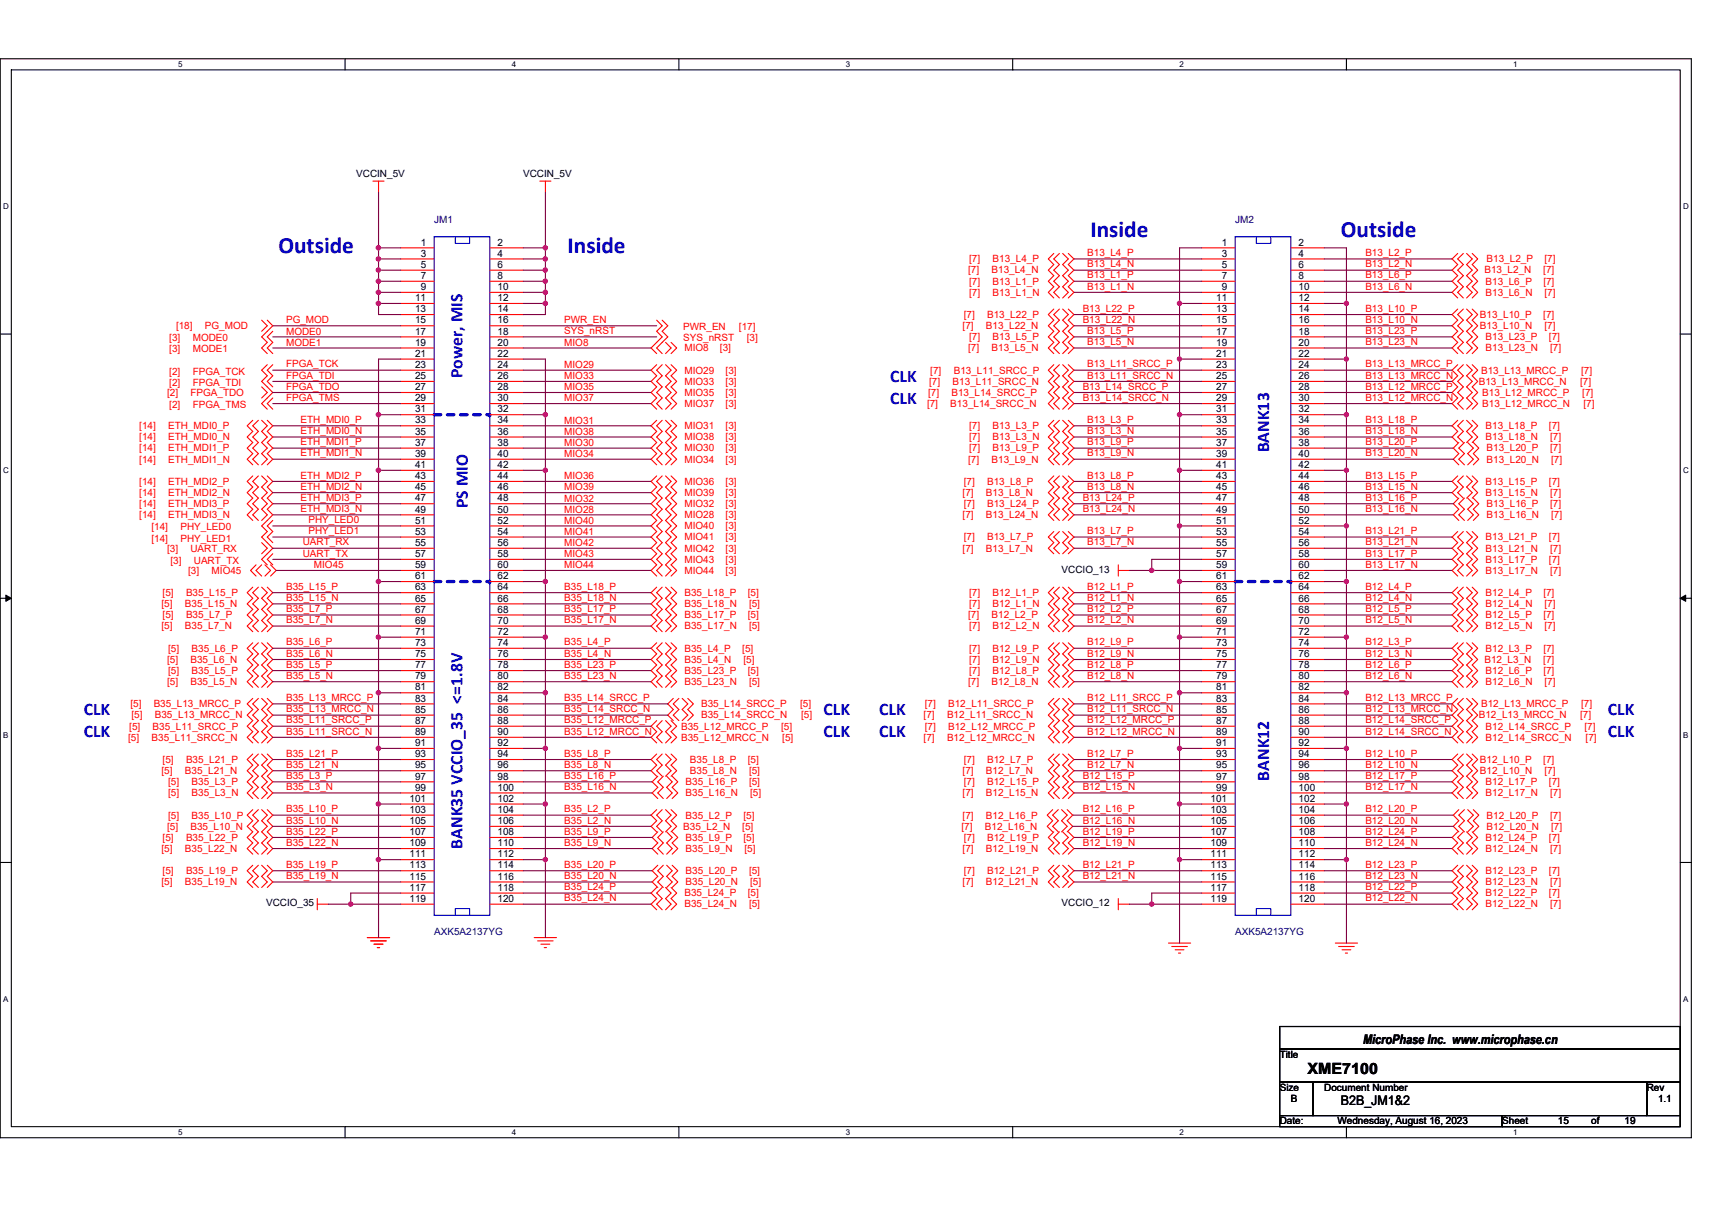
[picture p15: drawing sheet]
<svg xmlns="http://www.w3.org/2000/svg" width="297mm" height="210mm" viewBox="0 0 297 210" stroke-linecap="round" stroke-linejoin="round" font-family="sans-serif">
<defs><g id="words">
<g font-size="4" fill="#00f">
<text x="189.2" y="41.1">Inside</text>
<text x="232.6" y="41.1">Outside</text>
<text x="48.3" y="44">Outside</text>
<text x="98.5" y="44">Inside</text>
</g>
<g font-size="3.1" fill="#00f">
<text x="80.2" y="65.6" transform="rotate(-90 80.2 65.6)">Power, MIS</text>
<text x="154.5" y="66.2">CLK</text>
<text x="154.5" y="70.1">CLK</text>
<text x="220.2" y="78.5" transform="rotate(-90 220.2 78.5)">BANK13</text>
<text x="81.2" y="88.2" transform="rotate(-90 81.2 88.2)">PS MIO</text>
<text x="14.5" y="124.1">CLK</text>
<text x="142.9" y="124.1">CLK</text>
<text x="152.5" y="124.1">CLK</text>
<text x="279" y="124.1">CLK</text>
<text x="14.5" y="128">CLK</text>
<text x="142.9" y="128">CLK</text>
<text x="152.5" y="128">CLK</text>
<text x="279" y="128">CLK</text>
<text x="220.2" y="135.5" transform="rotate(-90 220.2 135.5)">BANK12</text>
<text x="80.2" y="147.3" transform="rotate(-90 80.2 147.3)">BANK35 VCCIO_35 &lt;=1.8V</text>
</g>
<text font-size="2.7" x="226.9" y="186.4">XME7100</text>
<g font-size="2.3">
<text x="236.5" y="181.1">MicroPhase Inc. www.microphase.cn</text>
<text x="232.6" y="191.8">B2B_JM1&amp;2</text>
</g>
<g font-size="1.7">
<text x="61.8" y="30.7">VCCIN_5V</text>
<text x="90.8" y="30.7">VCCIN_5V</text>
<text x="73" y="42.6">1</text>
<text x="73" y="44.5">3</text>
<text x="73" y="46.5">5</text>
<text x="86.3" y="42.6">2</text>
<text x="86.3" y="44.5">4</text>
<text x="86.3" y="46.5">6</text>
<text x="212" y="42.6">1</text>
<text x="212" y="44.5">3</text>
<text x="212" y="46.5">5</text>
<text x="225.3" y="42.6">2</text>
<text x="225.3" y="44.5">4</text>
<text x="225.3" y="46.5">6</text>
<text x="72" y="52.3">11</text>
<text x="73" y="48.4">7</text>
<text x="73" y="50.3">9</text>
<text x="86.3" y="48.4">8</text>
<text x="86.3" y="50.3">10</text>
<text x="86.3" y="52.3">12</text>
<text x="211" y="52.3">11</text>
<text x="212" y="48.4">7</text>
<text x="212" y="50.3">9</text>
<text x="225.3" y="48.4">8</text>
<text x="225.3" y="50.3">10</text>
<text x="225.3" y="52.3">12</text>
<text x="72" y="54.2">13</text>
<text x="72" y="56.1">15</text>
<text x="72" y="58.1">17</text>
<text x="72" y="60">19</text>
<text x="86.3" y="54.2">14</text>
<text x="86.3" y="56.1">16</text>
<text x="86.3" y="58.1">18</text>
<text x="86.3" y="60">20</text>
<text x="211" y="54.2">13</text>
<text x="211" y="56.1">15</text>
<text x="211" y="58.1">17</text>
<text x="211" y="60">19</text>
<text x="225.3" y="54.2">14</text>
<text x="225.3" y="56.1">16</text>
<text x="225.3" y="58.1">18</text>
<text x="225.3" y="60">20</text>
<text x="72" y="61.9">21</text>
<text x="72" y="63.8">23</text>
<text x="72" y="65.8">25</text>
<text x="86.3" y="61.9">22</text>
<text x="86.3" y="63.8">24</text>
<text x="86.3" y="65.8">26</text>
<text x="211" y="61.9">21</text>
<text x="211" y="63.8">23</text>
<text x="211" y="65.8">25</text>
<text x="225.3" y="61.9">22</text>
<text x="225.3" y="63.8">24</text>
<text x="225.3" y="65.8">26</text>
<text x="72" y="67.7">27</text>
<text x="72" y="69.6">29</text>
<text x="72" y="71.6">31</text>
<text x="86.3" y="67.7">28</text>
<text x="86.3" y="69.6">30</text>
<text x="86.3" y="71.6">32</text>
<text x="211" y="67.7">27</text>
<text x="211" y="69.6">29</text>
<text x="211" y="71.6">31</text>
<text x="225.3" y="67.7">28</text>
<text x="225.3" y="69.6">30</text>
<text x="225.3" y="71.6">32</text>
<text x="72" y="73.5">33</text>
<text x="72" y="75.4">35</text>
<text x="72" y="77.4">37</text>
<text x="86.3" y="73.5">34</text>
<text x="86.3" y="75.4">36</text>
<text x="86.3" y="77.4">38</text>
<text x="211" y="73.5">33</text>
<text x="211" y="75.4">35</text>
<text x="211" y="77.4">37</text>
<text x="225.3" y="73.5">34</text>
<text x="225.3" y="75.4">36</text>
<text x="225.3" y="77.4">38</text>
<text x="72" y="79.3">39</text>
<text x="72" y="81.2">41</text>
<text x="72" y="83.1">43</text>
<text x="86.3" y="79.3">40</text>
<text x="86.3" y="81.2">42</text>
<text x="86.3" y="83.1">44</text>
<text x="211" y="79.3">39</text>
<text x="211" y="81.2">41</text>
<text x="211" y="83.1">43</text>
<text x="225.3" y="79.3">40</text>
<text x="225.3" y="81.2">42</text>
<text x="225.3" y="83.1">44</text>
<text x="72" y="85.1">45</text>
<text x="72" y="87">47</text>
<text x="72" y="88.9">49</text>
<text x="86.3" y="85.1">46</text>
<text x="86.3" y="87">48</text>
<text x="86.3" y="88.9">50</text>
<text x="211" y="85.1">45</text>
<text x="211" y="87">47</text>
<text x="211" y="88.9">49</text>
<text x="225.3" y="85.1">46</text>
<text x="225.3" y="87">48</text>
<text x="225.3" y="88.9">50</text>
<text x="72" y="90.9">51</text>
<text x="72" y="92.8">53</text>
<text x="72" y="94.7">55</text>
<text x="86.3" y="90.9">52</text>
<text x="86.3" y="92.8">54</text>
<text x="86.3" y="94.7">56</text>
<text x="211" y="90.9">51</text>
<text x="211" y="92.8">53</text>
<text x="211" y="94.7">55</text>
<text x="225.3" y="90.9">52</text>
<text x="225.3" y="92.8">54</text>
<text x="225.3" y="94.7">56</text>
<text x="72" y="96.7">57</text>
<text x="72" y="98.6">59</text>
<text x="72" y="100.5">61</text>
<text x="86.3" y="96.7">58</text>
<text x="86.3" y="98.6">60</text>
<text x="86.3" y="100.5">62</text>
<text x="184.2" y="99.4">VCCIO_13</text>
<text x="211" y="96.7">57</text>
<text x="211" y="98.6">59</text>
<text x="211" y="100.5">61</text>
<text x="225.3" y="96.7">58</text>
<text x="225.3" y="98.6">60</text>
<text x="225.3" y="100.5">62</text>
<text x="72" y="102.4">63</text>
<text x="72" y="104.4">65</text>
<text x="72" y="106.3">67</text>
<text x="86.3" y="102.4">64</text>
<text x="86.3" y="104.4">66</text>
<text x="86.3" y="106.3">68</text>
<text x="211" y="102.4">63</text>
<text x="211" y="104.4">65</text>
<text x="211" y="106.3">67</text>
<text x="225.3" y="102.4">64</text>
<text x="225.3" y="104.4">66</text>
<text x="225.3" y="106.3">68</text>
<text x="72" y="108.2">69</text>
<text x="72" y="110.2">71</text>
<text x="72" y="112.1">73</text>
<text x="86.3" y="108.2">70</text>
<text x="86.3" y="110.2">72</text>
<text x="86.3" y="112.1">74</text>
<text x="211" y="108.2">69</text>
<text x="211" y="110.2">71</text>
<text x="211" y="112.1">73</text>
<text x="225.3" y="108.2">70</text>
<text x="225.3" y="110.2">72</text>
<text x="225.3" y="112.1">74</text>
<text x="72" y="114">75</text>
<text x="72" y="116">77</text>
<text x="72" y="117.9">79</text>
<text x="72" y="119.8">81</text>
<text x="86.3" y="114">76</text>
<text x="86.3" y="116">78</text>
<text x="86.3" y="117.9">80</text>
<text x="86.3" y="119.8">82</text>
<text x="211" y="114">75</text>
<text x="211" y="116">77</text>
<text x="211" y="117.9">79</text>
<text x="211" y="119.8">81</text>
<text x="225.3" y="114">76</text>
<text x="225.3" y="116">78</text>
<text x="225.3" y="117.9">80</text>
<text x="225.3" y="119.8">82</text>
<text x="72" y="121.8">83</text>
<text x="72" y="123.7">85</text>
<text x="72" y="125.6">87</text>
<text x="86.3" y="121.8">84</text>
<text x="86.3" y="123.7">86</text>
<text x="86.3" y="125.6">88</text>
<text x="211" y="121.8">83</text>
<text x="211" y="123.7">85</text>
<text x="211" y="125.6">87</text>
<text x="225.3" y="121.8">84</text>
<text x="225.3" y="123.7">86</text>
<text x="225.3" y="125.6">88</text>
<text x="72" y="127.6">89</text>
<text x="72" y="129.5">91</text>
<text x="72" y="131.4">93</text>
<text x="86.3" y="127.6">90</text>
<text x="86.3" y="129.5">92</text>
<text x="86.3" y="131.4">94</text>
<text x="211" y="127.6">89</text>
<text x="211" y="129.5">91</text>
<text x="211" y="131.4">93</text>
<text x="225.3" y="127.6">90</text>
<text x="225.3" y="129.5">92</text>
<text x="225.3" y="131.4">94</text>
<text x="72" y="133.3">95</text>
<text x="72" y="135.3">97</text>
<text x="72" y="137.2">99</text>
<text x="86.3" y="133.3">96</text>
<text x="86.3" y="135.3">98</text>
<text x="86.3" y="137.2">100</text>
<text x="211" y="133.3">95</text>
<text x="211" y="135.3">97</text>
<text x="211" y="137.2">99</text>
<text x="225.3" y="133.3">96</text>
<text x="225.3" y="135.3">98</text>
<text x="225.3" y="137.2">100</text>
<text x="71.1" y="139.1">101</text>
<text x="71.1" y="141.1">103</text>
<text x="71.1" y="143">105</text>
<text x="86.3" y="139.1">102</text>
<text x="86.3" y="141.1">104</text>
<text x="86.3" y="143">106</text>
<text x="210" y="139.1">101</text>
<text x="210" y="141.1">103</text>
<text x="210" y="143">105</text>
<text x="225.3" y="139.1">102</text>
<text x="225.3" y="141.1">104</text>
<text x="225.3" y="143">106</text>
<text x="71.1" y="144.9">107</text>
<text x="71.1" y="146.9">109</text>
<text x="71.1" y="148.8">111</text>
<text x="86.3" y="144.9">108</text>
<text x="86.3" y="146.9">110</text>
<text x="86.3" y="148.8">112</text>
<text x="210" y="144.9">107</text>
<text x="210" y="146.9">109</text>
<text x="210" y="148.8">111</text>
<text x="225.3" y="144.9">108</text>
<text x="225.3" y="146.9">110</text>
<text x="225.3" y="148.8">112</text>
<text x="71.1" y="150.7">113</text>
<text x="71.1" y="152.7">115</text>
<text x="71.1" y="154.6">117</text>
<text x="86.3" y="150.7">114</text>
<text x="86.3" y="152.7">116</text>
<text x="86.3" y="154.6">118</text>
<text x="210" y="150.7">113</text>
<text x="210" y="152.7">115</text>
<text x="210" y="154.6">117</text>
<text x="225.3" y="150.7">114</text>
<text x="225.3" y="152.7">116</text>
<text x="225.3" y="154.6">118</text>
<text x="46.2" y="157.3">VCCIO_35</text>
<text x="71.1" y="156.5">119</text>
<text x="86.3" y="156.5">120</text>
<text x="184.2" y="157.3">VCCIO_12</text>
<text x="210" y="156.5">119</text>
<text x="225.3" y="156.5">120</text>
<text x="222" y="183.6">Title</text>
<text x="222" y="189.3">Size</text>
<text x="224" y="191.3">B</text>
<text x="229.8" y="189.3">Document Number</text>
<text x="285.7" y="189.3">Rev</text>
<text x="287.7" y="191.3">1.1</text>
<text x="222" y="195.1">Date:</text>
<text x="232.1" y="195.1">Wednesday, August 16, 2023</text>
<text x="260.6" y="195.1">Sheet</text>
<text x="270.3" y="195.1">15</text>
<text x="276.1" y="195.1">of</text>
<text x="281.9" y="195.1">19</text>
</g>
<g font-size="1.7" fill="#000080">
<text x="75.3" y="38.8">JM1</text>
<text x="214.3" y="38.8">JM2</text>
<text x="75.3" y="162.3">AXK5A2137YG</text>
<text x="214.3" y="162.3">AXK5A2137YG</text>
</g>
<g font-size="1.7" fill="#f00">
<text x="168" y="47.5">[7]</text>
<text x="168.2" y="45.5">[7]</text>
<text x="172" y="47.5">B13_L4_N</text>
<text x="172.2" y="45.5">B13_L4_P</text>
<text x="188.6" y="44.4">B13_L4_P</text>
<text x="188.6" y="46.4">B13_L4_N</text>
<text x="236.9" y="44.4">B13_L2_P</text>
<text x="236.9" y="46.4">B13_L2_N</text>
<text x="257.6" y="47.5">B13_L2_N</text>
<text x="257.9" y="45.5">B13_L2_P</text>
<text x="267.8" y="47.5">[7]</text>
<text x="268" y="45.5">[7]</text>
<text x="168.2" y="49.4">[7]</text>
<text x="168.2" y="51.3">[7]</text>
<text x="172.2" y="49.4">B13_L1_P</text>
<text x="172.2" y="51.3">B13_L1_N</text>
<text x="188.6" y="48.3">B13_L1_P</text>
<text x="188.6" y="50.2">B13_L1_N</text>
<text x="236.9" y="50.2">B13_L6_N</text>
<text x="236.9" y="48.3">B13_L6_P</text>
<text x="257.7" y="49.4">B13_L6_P</text>
<text x="257.7" y="51.3">B13_L6_N</text>
<text x="267.8" y="49.4">[7]</text>
<text x="268" y="51.3">[7]</text>
<text x="29.4" y="59.2">[3]</text>
<text x="30.5" y="57.1">[18]</text>
<text x="33.4" y="59.2">MODE0</text>
<text x="35.6" y="57.1">PG_MOD</text>
<text x="49.6" y="58.1">MODE0</text>
<text x="49.6" y="56">PG_MOD</text>
<text x="97.9" y="58">SYS_nRST</text>
<text x="97.9" y="56">PWR_EN</text>
<text x="118.6" y="59.2">SYS_nRST</text>
<text x="118.6" y="57.3">PWR_EN</text>
<text x="128.2" y="57.3">[17]</text>
<text x="129.6" y="59.2">[3]</text>
<text x="167" y="57.1">[7]</text>
<text x="167.2" y="55.2">[7]</text>
<text x="168.2" y="59">[7]</text>
<text x="171.1" y="57.1">B13_L22_N</text>
<text x="171.3" y="55.2">B13_L22_P</text>
<text x="172.2" y="59">B13_L5_P</text>
<text x="187.9" y="54.1">B13_L22_P</text>
<text x="187.9" y="56">B13_L22_N</text>
<text x="188.6" y="59.9">B13_L5_N</text>
<text x="188.6" y="58">B13_L5_P</text>
<text x="236.9" y="54.1">B13_L10_P</text>
<text x="236.9" y="56">B13_L10_N</text>
<text x="236.9" y="58">B13_L23_P</text>
<text x="236.9" y="59.9">B13_L23_N</text>
<text x="256.8" y="57.1">B13_L10_N</text>
<text x="256.8" y="55.2">B13_L10_P</text>
<text x="257.7" y="59">B13_L23_P</text>
<text x="267.8" y="55.2">[7]</text>
<text x="268" y="57.1">[7]</text>
<text x="268.7" y="59">[7]</text>
<text x="29.4" y="65">[2]</text>
<text x="29.4" y="61.2">[3]</text>
<text x="33.4" y="65">FPGA_TCK</text>
<text x="33.4" y="61.2">MODE1</text>
<text x="49.6" y="63.8">FPGA_TCK</text>
<text x="49.6" y="65.7">FPGA_TDI</text>
<text x="49.6" y="60">MODE1</text>
<text x="97.9" y="60">MIO8</text>
<text x="97.9" y="63.9">MIO29</text>
<text x="97.9" y="65.8">MIO33</text>
<text x="118.8" y="61">MIO8</text>
<text x="118.8" y="64.8">MIO29</text>
<text x="124.9" y="61">[3]</text>
<text x="125.9" y="64.8">[3]</text>
<text x="161.4" y="64.8">[7]</text>
<text x="165.5" y="64.8">B13_L11_SRCC_P</text>
<text x="168" y="61">[7]</text>
<text x="172" y="61">B13_L5_N</text>
<text x="188.6" y="63.8">B13_L11_SRCC_P</text>
<text x="188.6" y="65.7">B13_L11_SRCC_N</text>
<text x="236.9" y="65.7">B13_L13_MRCC_N</text>
<text x="236.9" y="63.8">B13_L13_MRCC_P</text>
<text x="257" y="64.8">B13_L13_MRCC_P</text>
<text x="257.7" y="61">B13_L23_N</text>
<text x="268.9" y="61">[7]</text>
<text x="274.3" y="64.8">[7]</text>
<text x="29" y="68.7">[2]</text>
<text x="29.4" y="67">[2]</text>
<text x="29.4" y="70.8">[2]</text>
<text x="33" y="68.7">FPGA_TDO</text>
<text x="33.4" y="67">FPGA_TDI</text>
<text x="33.4" y="70.8">FPGA_TMS</text>
<text x="49.6" y="67.6">FPGA_TDO</text>
<text x="49.6" y="69.6">FPGA_TMS</text>
<text x="97.9" y="69.7">MIO37</text>
<text x="97.9" y="67.7">MIO35</text>
<text x="118.8" y="70.6">MIO37</text>
<text x="118.8" y="68.7">MIO35</text>
<text x="118.8" y="66.8">MIO33</text>
<text x="125.9" y="70.6">[3]</text>
<text x="125.9" y="68.7">[3]</text>
<text x="125.9" y="66.8">[3]</text>
<text x="160.8" y="70.6">[7]</text>
<text x="161" y="68.7">[7]</text>
<text x="161.2" y="66.8">[7]</text>
<text x="164.9" y="70.6">B13_L14_SRCC_N</text>
<text x="165.1" y="68.7">B13_L14_SRCC_P</text>
<text x="165.3" y="66.8">B13_L11_SRCC_N</text>
<text x="187.9" y="69.6">B13_L14_SRCC_N</text>
<text x="187.9" y="67.6">B13_L14_SRCC_P</text>
<text x="236.9" y="69.6">B13_L12_MRCC_N</text>
<text x="236.9" y="67.6">B13_L12_MRCC_P</text>
<text x="256.6" y="66.8">B13_L13_MRCC_N</text>
<text x="257.2" y="70.6">B13_L12_MRCC_N</text>
<text x="257.2" y="68.7">B13_L12_MRCC_P</text>
<text x="274.1" y="66.8">[7]</text>
<text x="274.5" y="68.7">[7]</text>
<text x="274.7" y="70.6">[7]</text>
<text x="24.2" y="76.4">[14]</text>
<text x="24.2" y="74.5">[14]</text>
<text x="29.2" y="76.4">ETH_MDI0_N</text>
<text x="29.2" y="74.5">ETH_MDI0_P</text>
<text x="52.2" y="75.4">ETH_MDI0_N</text>
<text x="52.2" y="73.4">ETH_MDI0_P</text>
<text x="52.2" y="77.3">ETH_MDI1_P</text>
<text x="97.9" y="77.4">MIO30</text>
<text x="97.9" y="75.5">MIO38</text>
<text x="97.9" y="73.5">MIO31</text>
<text x="118.8" y="76.4">MIO38</text>
<text x="118.8" y="74.5">MIO31</text>
<text x="125.9" y="76.4">[3]</text>
<text x="125.9" y="74.5">[3]</text>
<text x="168.2" y="76.4">[7]</text>
<text x="168.2" y="74.5">[7]</text>
<text x="172.2" y="76.4">B13_L3_N</text>
<text x="172.2" y="74.5">B13_L3_P</text>
<text x="188.6" y="75.4">B13_L3_N</text>
<text x="188.6" y="73.4">B13_L3_P</text>
<text x="188.6" y="77.3">B13_L9_P</text>
<text x="236.9" y="75.4">B13_L18_N</text>
<text x="236.9" y="73.4">B13_L18_P</text>
<text x="236.9" y="77.3">B13_L20_P</text>
<text x="257.7" y="76.4">B13_L18_N</text>
<text x="257.7" y="74.5">B13_L18_P</text>
<text x="268.7" y="74.5">[7]</text>
<text x="268.9" y="76.4">[7]</text>
<text x="24.2" y="78.3">[14]</text>
<text x="24.2" y="80.3">[14]</text>
<text x="29.2" y="78.3">ETH_MDI1_P</text>
<text x="29.2" y="80.3">ETH_MDI1_N</text>
<text x="52.2" y="79.2">ETH_MDI1_N</text>
<text x="52.2" y="83.1">ETH_MDI2_P</text>
<text x="97.9" y="83.2">MIO36</text>
<text x="97.9" y="79.3">MIO34</text>
<text x="118.8" y="80.3">MIO34</text>
<text x="118.8" y="78.3">MIO30</text>
<text x="125.9" y="80.3">[3]</text>
<text x="125.9" y="78.3">[3]</text>
<text x="168" y="80.3">[7]</text>
<text x="168.2" y="78.3">[7]</text>
<text x="172" y="80.3">B13_L9_N</text>
<text x="172.2" y="78.3">B13_L9_P</text>
<text x="188.6" y="83.1">B13_L8_P</text>
<text x="188.6" y="79.2">B13_L9_N</text>
<text x="236.9" y="79.2">B13_L20_N</text>
<text x="236.9" y="83.1">B13_L15_P</text>
<text x="257.9" y="78.3">B13_L20_P</text>
<text x="257.9" y="80.3">B13_L20_N</text>
<text x="268.9" y="78.3">[7]</text>
<text x="269.1" y="80.3">[7]</text>
<text x="24.2" y="86.1">[14]</text>
<text x="24.2" y="84.1">[14]</text>
<text x="24.2" y="88">[14]</text>
<text x="24.2" y="89.9">[14]</text>
<text x="29.2" y="86.1">ETH_MDI2_N</text>
<text x="29.2" y="84.1">ETH_MDI2_P</text>
<text x="29.2" y="88">ETH_MDI3_P</text>
<text x="29.2" y="89.9">ETH_MDI3_N</text>
<text x="52.2" y="86.9">ETH_MDI3_P</text>
<text x="52.2" y="85">ETH_MDI2_N</text>
<text x="52.2" y="88.9">ETH_MDI3_N</text>
<text x="97.9" y="89">MIO28</text>
<text x="97.9" y="87">MIO32</text>
<text x="97.9" y="85.1">MIO39</text>
<text x="118.8" y="84.1">MIO36</text>
<text x="118.8" y="89.9">MIO28</text>
<text x="118.8" y="88">MIO32</text>
<text x="118.8" y="86.1">MIO39</text>
<text x="125.9" y="84.1">[3]</text>
<text x="125.9" y="89.9">[3]</text>
<text x="125.9" y="88">[3]</text>
<text x="125.9" y="86.1">[3]</text>
<text x="167" y="86.1">[7]</text>
<text x="167" y="89.9">[7]</text>
<text x="167.2" y="84.1">[7]</text>
<text x="167.2" y="88">[7]</text>
<text x="171.1" y="86.1">B13_L8_N</text>
<text x="171.1" y="89.9">B13_L24_N</text>
<text x="171.3" y="84.1">B13_L8_P</text>
<text x="171.3" y="88">B13_L24_P</text>
<text x="187.9" y="88.9">B13_L24_N</text>
<text x="187.9" y="86.9">B13_L24_P</text>
<text x="188.6" y="85">B13_L8_N</text>
<text x="236.9" y="85">B13_L15_N</text>
<text x="236.9" y="86.9">B13_L16_P</text>
<text x="236.9" y="88.9">B13_L16_N</text>
<text x="257.7" y="86.1">B13_L15_N</text>
<text x="257.7" y="84.1">B13_L15_P</text>
<text x="257.9" y="88">B13_L16_P</text>
<text x="257.9" y="89.9">B13_L16_N</text>
<text x="268.7" y="84.1">[7]</text>
<text x="268.9" y="86.1">[7]</text>
<text x="268.9" y="88">[7]</text>
<text x="269.1" y="89.9">[7]</text>
<text x="26.3" y="94">[14]</text>
<text x="26.3" y="92.1">[14]</text>
<text x="29" y="95.7">[3]</text>
<text x="31.3" y="94">PHY_LED1</text>
<text x="31.3" y="92.1">PHY_LED0</text>
<text x="33" y="95.7">UART_RX</text>
<text x="52.5" y="94.7">UART_RX</text>
<text x="53.5" y="92.7">PHY_LED1</text>
<text x="53.5" y="90.8">PHY_LED0</text>
<text x="97.9" y="94.8">MIO42</text>
<text x="97.9" y="90.9">MIO40</text>
<text x="97.9" y="92.8">MIO41</text>
<text x="118.8" y="95.7">MIO42</text>
<text x="118.8" y="93.8">MIO41</text>
<text x="118.8" y="91.9">MIO40</text>
<text x="125.9" y="95.7">[3]</text>
<text x="125.9" y="93.8">[3]</text>
<text x="125.9" y="91.9">[3]</text>
<text x="167" y="95.7">[7]</text>
<text x="167.2" y="93.8">[7]</text>
<text x="171.1" y="95.7">B13_L7_N</text>
<text x="171.3" y="93.8">B13_L7_P</text>
<text x="188.6" y="92.7">B13_L7_P</text>
<text x="188.6" y="94.7">B13_L7_N</text>
<text x="236.9" y="92.7">B13_L21_P</text>
<text x="236.9" y="94.7">B13_L21_N</text>
<text x="257.7" y="93.8">B13_L21_P</text>
<text x="257.7" y="95.7">B13_L21_N</text>
<text x="268.7" y="93.8">[7]</text>
<text x="268.9" y="95.7">[7]</text>
<text x="29.6" y="97.8">[3]</text>
<text x="32.7" y="99.6">[3]</text>
<text x="33.6" y="97.8">UART_TX</text>
<text x="36.7" y="99.6">MIO45</text>
<text x="52.5" y="96.6">UART_TX</text>
<text x="54.5" y="98.6">MIO45</text>
<text x="97.9" y="98.6">MIO44</text>
<text x="97.9" y="96.7">MIO43</text>
<text x="118.8" y="99.6">MIO44</text>
<text x="118.8" y="97.6">MIO43</text>
<text x="125.9" y="99.6">[3]</text>
<text x="125.9" y="97.6">[3]</text>
<text x="236.9" y="96.6">B13_L17_P</text>
<text x="236.9" y="98.5">B13_L17_N</text>
<text x="257.7" y="97.6">B13_L17_P</text>
<text x="257.7" y="99.6">B13_L17_N</text>
<text x="268.7" y="97.6">[7]</text>
<text x="268.9" y="99.6">[7]</text>
<text x="28" y="105.4">[5]</text>
<text x="28.2" y="107.3">[5]</text>
<text x="28.2" y="103.4">[5]</text>
<text x="32.1" y="105.4">B35_L15_N</text>
<text x="32.3" y="107.3">B35_L7_P</text>
<text x="32.3" y="103.4">B35_L15_P</text>
<text x="49.6" y="106.2">B35_L7_P</text>
<text x="49.6" y="104.3">B35_L15_N</text>
<text x="49.6" y="102.4">B35_L15_P</text>
<text x="97.9" y="104.3">B35_L18_N</text>
<text x="97.9" y="102.4">B35_L18_P</text>
<text x="97.9" y="106.2">B35_L17_P</text>
<text x="118.8" y="105.4">B35_L18_N</text>
<text x="118.8" y="103.4">B35_L18_P</text>
<text x="118.8" y="107.3">B35_L17_P</text>
<text x="129.7" y="103.4">[5]</text>
<text x="129.7" y="107.3">[5]</text>
<text x="130" y="105.4">[5]</text>
<text x="168" y="107.3">[7]</text>
<text x="168.2" y="103.4">[7]</text>
<text x="168.2" y="105.4">[7]</text>
<text x="172" y="107.3">B12_L2_P</text>
<text x="172.2" y="103.4">B12_L1_P</text>
<text x="172.2" y="105.4">B12_L1_N</text>
<text x="188.6" y="102.4">B12_L1_P</text>
<text x="188.6" y="104.3">B12_L1_N</text>
<text x="188.6" y="106.2">B12_L2_P</text>
<text x="236.9" y="102.4">B12_L4_P</text>
<text x="236.9" y="104.3">B12_L4_N</text>
<text x="236.9" y="106.2">B12_L5_P</text>
<text x="257.7" y="103.4">B12_L4_P</text>
<text x="257.7" y="105.4">B12_L4_N</text>
<text x="257.7" y="107.3">B12_L5_P</text>
<text x="267.8" y="103.4">[7]</text>
<text x="267.8" y="107.3">[7]</text>
<text x="268" y="105.4">[7]</text>
<text x="28" y="109.2">[5]</text>
<text x="29.2" y="113.1">[5]</text>
<text x="32.1" y="109.2">B35_L7_N</text>
<text x="33.2" y="113.1">B35_L6_P</text>
<text x="49.6" y="114">B35_L6_N</text>
<text x="49.6" y="112">B35_L6_P</text>
<text x="49.6" y="108.2">B35_L7_N</text>
<text x="97.9" y="108.2">B35_L17_N</text>
<text x="97.9" y="112">B35_L4_P</text>
<text x="97.9" y="114">B35_L4_N</text>
<text x="118.8" y="109.2">B35_L17_N</text>
<text x="118.8" y="113.1">B35_L4_P</text>
<text x="128.8" y="113.1">[5]</text>
<text x="130" y="109.2">[5]</text>
<text x="168.2" y="113.1">[7]</text>
<text x="168.2" y="109.2">[7]</text>
<text x="172.2" y="113.1">B12_L9_P</text>
<text x="172.2" y="109.2">B12_L2_N</text>
<text x="188.6" y="114">B12_L9_N</text>
<text x="188.6" y="112">B12_L9_P</text>
<text x="188.6" y="108.2">B12_L2_N</text>
<text x="236.9" y="108.2">B12_L5_N</text>
<text x="236.9" y="114">B12_L3_N</text>
<text x="236.9" y="112">B12_L3_P</text>
<text x="257.7" y="109.2">B12_L5_N</text>
<text x="257.7" y="113.1">B12_L3_P</text>
<text x="267.8" y="113.1">[7]</text>
<text x="268" y="109.2">[7]</text>
<text x="29" y="118.9">[5]</text>
<text x="29" y="115">[5]</text>
<text x="29.2" y="116.9">[5]</text>
<text x="33" y="118.9">B35_L5_N</text>
<text x="33" y="115">B35_L6_N</text>
<text x="33.2" y="116.9">B35_L5_P</text>
<text x="49.6" y="117.8">B35_L5_N</text>
<text x="49.6" y="115.9">B35_L5_P</text>
<text x="97.9" y="115.9">B35_L23_P</text>
<text x="97.9" y="117.8">B35_L23_N</text>
<text x="118.8" y="116.9">B35_L23_P</text>
<text x="118.8" y="118.9">B35_L23_N</text>
<text x="118.8" y="115">B35_L4_N</text>
<text x="129" y="115">[5]</text>
<text x="129.7" y="116.9">[5]</text>
<text x="130" y="118.9">[5]</text>
<text x="168" y="118.9">[7]</text>
<text x="168.2" y="116.9">[7]</text>
<text x="168.2" y="115">[7]</text>
<text x="172" y="118.9">B12_L8_N</text>
<text x="172.2" y="116.9">B12_L8_P</text>
<text x="172.2" y="115">B12_L9_N</text>
<text x="188.6" y="115.9">B12_L8_P</text>
<text x="188.6" y="117.8">B12_L8_N</text>
<text x="236.9" y="117.8">B12_L6_N</text>
<text x="236.9" y="115.9">B12_L6_P</text>
<text x="257.6" y="115">B12_L3_N</text>
<text x="257.7" y="116.9">B12_L6_P</text>
<text x="257.7" y="118.9">B12_L6_N</text>
<text x="267.8" y="115">[7]</text>
<text x="267.8" y="116.9">[7]</text>
<text x="268" y="118.9">[7]</text>
<text x="22.6" y="122.7">[5]</text>
<text x="22.8" y="124.7">[5]</text>
<text x="26.7" y="122.7">B35_L13_MRCC_P</text>
<text x="26.9" y="124.7">B35_L13_MRCC_N</text>
<text x="49.6" y="125.5">B35_L11_SRCC_P</text>
<text x="49.6" y="121.7">B35_L13_MRCC_P</text>
<text x="49.6" y="123.6">B35_L13_MRCC_N</text>
<text x="97.9" y="125.5">B35_L12_MRCC_P</text>
<text x="97.9" y="121.7">B35_L14_SRCC_P</text>
<text x="97.9" y="123.6">B35_L14_SRCC_N</text>
<text x="121.6" y="122.7">B35_L14_SRCC_P</text>
<text x="121.6" y="124.7">B35_L14_SRCC_N</text>
<text x="138.8" y="122.7">[5]</text>
<text x="139" y="124.7">[5]</text>
<text x="160.2" y="124.7">[7]</text>
<text x="160.5" y="122.7">[7]</text>
<text x="164.3" y="124.7">B12_L11_SRCC_N</text>
<text x="164.5" y="122.7">B12_L11_SRCC_P</text>
<text x="188.6" y="121.7">B12_L11_SRCC_P</text>
<text x="188.6" y="123.6">B12_L11_SRCC_N</text>
<text x="188.6" y="125.5">B12_L12_MRCC_P</text>
<text x="236.9" y="123.6">B12_L13_MRCC_N</text>
<text x="236.9" y="121.7">B12_L13_MRCC_P</text>
<text x="236.9" y="125.5">B12_L14_SRCC_P</text>
<text x="256.6" y="124.7">B12_L13_MRCC_N</text>
<text x="257" y="122.7">B12_L13_MRCC_P</text>
<text x="274.1" y="124.7">[7]</text>
<text x="274.3" y="122.7">[7]</text>
<text x="22.2" y="128.5">[5]</text>
<text x="22.4" y="126.6">[5]</text>
<text x="26.3" y="128.5">B35_L11_SRCC_N</text>
<text x="26.5" y="126.6">B35_L11_SRCC_P</text>
<text x="49.6" y="127.5">B35_L11_SRCC_N</text>
<text x="49.6" y="131.3">B35_L21_P</text>
<text x="97.9" y="127.5">B35_L12_MRCC_N</text>
<text x="97.9" y="131.3">B35_L8_P</text>
<text x="118.2" y="128.5">B35_L12_MRCC_N</text>
<text x="118.2" y="126.6">B35_L12_MRCC_P</text>
<text x="135.5" y="126.6">[5]</text>
<text x="135.7" y="128.5">[5]</text>
<text x="160.2" y="128.5">[7]</text>
<text x="160.5" y="126.6">[7]</text>
<text x="164.3" y="128.5">B12_L12_MRCC_N</text>
<text x="164.5" y="126.6">B12_L12_MRCC_P</text>
<text x="188.6" y="131.3">B12_L7_P</text>
<text x="188.6" y="127.5">B12_L12_MRCC_N</text>
<text x="236.9" y="127.5">B12_L14_SRCC_N</text>
<text x="236.9" y="131.3">B12_L10_P</text>
<text x="257.7" y="126.6">B12_L14_SRCC_P</text>
<text x="257.7" y="128.5">B12_L14_SRCC_N</text>
<text x="274.9" y="126.6">[7]</text>
<text x="275.1" y="128.5">[7]</text>
<text x="28" y="134.3">[5]</text>
<text x="28.2" y="132.4">[5]</text>
<text x="29.2" y="136.2">[5]</text>
<text x="32.1" y="134.3">B35_L21_N</text>
<text x="32.3" y="132.4">B35_L21_P</text>
<text x="33.2" y="136.2">B35_L3_P</text>
<text x="49.6" y="137.1">B35_L3_N</text>
<text x="49.6" y="135.2">B35_L3_P</text>
<text x="49.6" y="133.3">B35_L21_N</text>
<text x="97.9" y="135.2">B35_L16_P</text>
<text x="97.9" y="137.1">B35_L16_N</text>
<text x="97.9" y="133.3">B35_L8_N</text>
<text x="119" y="136.2">B35_L16_P</text>
<text x="119.7" y="134.3">B35_L8_N</text>
<text x="119.7" y="132.4">B35_L8_P</text>
<text x="129.7" y="132.4">[5]</text>
<text x="130" y="136.2">[5]</text>
<text x="130" y="134.3">[5]</text>
<text x="167" y="134.3">[7]</text>
<text x="167.2" y="132.4">[7]</text>
<text x="167.2" y="136.2">[7]</text>
<text x="171.1" y="134.3">B12_L7_N</text>
<text x="171.3" y="132.4">B12_L7_P</text>
<text x="171.3" y="136.2">B12_L15_P</text>
<text x="187.9" y="137.1">B12_L15_N</text>
<text x="187.9" y="135.2">B12_L15_P</text>
<text x="188.6" y="133.3">B12_L7_N</text>
<text x="236.9" y="135.2">B12_L17_P</text>
<text x="236.9" y="137.1">B12_L17_N</text>
<text x="236.9" y="133.3">B12_L10_N</text>
<text x="256.8" y="134.3">B12_L10_N</text>
<text x="256.8" y="132.4">B12_L10_P</text>
<text x="257.7" y="136.2">B12_L17_P</text>
<text x="267.8" y="132.4">[7]</text>
<text x="268" y="134.3">[7]</text>
<text x="268.7" y="136.2">[7]</text>
<text x="29" y="144">[5]</text>
<text x="29.2" y="142">[5]</text>
<text x="29.2" y="138.2">[5]</text>
<text x="33" y="144">B35_L10_N</text>
<text x="33.2" y="142">B35_L10_P</text>
<text x="33.2" y="138.2">B35_L3_N</text>
<text x="49.6" y="142.9">B35_L10_N</text>
<text x="49.6" y="141">B35_L10_P</text>
<text x="97.9" y="141">B35_L2_P</text>
<text x="97.9" y="142.9">B35_L2_N</text>
<text x="118.6" y="144">B35_L2_N</text>
<text x="119" y="138.2">B35_L16_N</text>
<text x="119" y="142">B35_L2_P</text>
<text x="128.8" y="144">[5]</text>
<text x="129" y="142">[5]</text>
<text x="130.1" y="138.2">[5]</text>
<text x="166.8" y="144">[7]</text>
<text x="167" y="138.2">[7]</text>
<text x="167" y="142">[7]</text>
<text x="170.9" y="144">B12_L16_N</text>
<text x="171.1" y="138.2">B12_L15_N</text>
<text x="171.1" y="142">B12_L16_P</text>
<text x="187.9" y="142.9">B12_L16_N</text>
<text x="187.9" y="141">B12_L16_P</text>
<text x="236.9" y="141">B12_L20_P</text>
<text x="236.9" y="142.9">B12_L20_N</text>
<text x="257.7" y="138.2">B12_L17_N</text>
<text x="257.9" y="142">B12_L20_P</text>
<text x="257.9" y="144">B12_L20_N</text>
<text x="268.9" y="138.2">[7]</text>
<text x="268.9" y="142">[7]</text>
<text x="269.1" y="144">[7]</text>
<text x="28" y="147.8">[5]</text>
<text x="28.2" y="145.9">[5]</text>
<text x="32.1" y="147.8">B35_L22_N</text>
<text x="32.3" y="145.9">B35_L22_P</text>
<text x="49.6" y="146.8">B35_L22_N</text>
<text x="49.6" y="144.8">B35_L22_P</text>
<text x="97.9" y="144.8">B35_L9_P</text>
<text x="97.9" y="146.8">B35_L9_N</text>
<text x="119" y="145.9">B35_L9_P</text>
<text x="119" y="147.8">B35_L9_N</text>
<text x="129" y="145.9">[5]</text>
<text x="129.2" y="147.8">[5]</text>
<text x="167" y="147.8">[7]</text>
<text x="167.2" y="145.9">[7]</text>
<text x="171.1" y="147.8">B12_L19_N</text>
<text x="171.3" y="145.9">B12_L19_P</text>
<text x="187.9" y="144.8">B12_L19_P</text>
<text x="187.9" y="146.8">B12_L19_N</text>
<text x="236.9" y="144.8">B12_L24_P</text>
<text x="236.9" y="146.8">B12_L24_N</text>
<text x="257.7" y="147.8">B12_L24_N</text>
<text x="257.7" y="145.9">B12_L24_P</text>
<text x="268.7" y="145.9">[7]</text>
<text x="268.9" y="147.8">[7]</text>
<text x="28" y="153.6">[5]</text>
<text x="28.2" y="151.7">[5]</text>
<text x="32.1" y="153.6">B35_L19_N</text>
<text x="32.3" y="151.7">B35_L19_P</text>
<text x="49.6" y="150.6">B35_L19_P</text>
<text x="49.6" y="152.6">B35_L19_N</text>
<text x="97.9" y="154.5">B35_L24_P</text>
<text x="97.9" y="150.6">B35_L20_P</text>
<text x="97.9" y="152.6">B35_L20_N</text>
<text x="118.8" y="155.6">B35_L24_P</text>
<text x="119" y="151.7">B35_L20_P</text>
<text x="119" y="153.6">B35_L20_N</text>
<text x="129.7" y="155.6">[5]</text>
<text x="130" y="151.7">[5]</text>
<text x="130.1" y="153.6">[5]</text>
<text x="167" y="153.6">[7]</text>
<text x="167.2" y="151.7">[7]</text>
<text x="171.1" y="153.6">B12_L21_N</text>
<text x="171.3" y="151.7">B12_L21_P</text>
<text x="187.9" y="152.6">B12_L21_N</text>
<text x="187.9" y="150.6">B12_L21_P</text>
<text x="236.9" y="154.5">B12_L22_P</text>
<text x="236.9" y="152.6">B12_L23_N</text>
<text x="236.9" y="150.6">B12_L23_P</text>
<text x="257.7" y="155.6">B12_L22_P</text>
<text x="257.7" y="151.7">B12_L23_P</text>
<text x="257.7" y="153.6">B12_L23_N</text>
<text x="268.7" y="155.6">[7]</text>
<text x="268.7" y="151.7">[7]</text>
<text x="268.9" y="153.6">[7]</text>
<text x="97.9" y="156.4">B35_L24_N</text>
<text x="118.8" y="157.5">B35_L24_N</text>
<text x="130" y="157.5">[5]</text>
<text x="236.9" y="156.4">B12_L22_N</text>
<text x="257.7" y="157.5">B12_L22_N</text>
<text x="268.9" y="157.5">[7]</text>
</g>
<g font-size="1.4">
<text x="30.9" y="11.7">5</text>
<text x="88.8" y="11.7">4</text>
<text x="146.7" y="11.7">3</text>
<text x="204.7" y="11.7">2</text>
<text x="262.6" y="11.7">1</text>
<text x=".5" y="36.3">D</text>
<text x="292" y="36.3">D</text>
<text x=".5" y="82.1">C</text>
<text x="292" y="82.1">C</text>
<text x=".5" y="128">B</text>
<text x="292" y="128">B</text>
<text x=".5" y="173.8">A</text>
<text x="292" y="173.8">A</text>
<text x="30.9" y="197">5</text>
<text x="88.8" y="197">4</text>
<text x="146.7" y="197">3</text>
<text x="204.7" y="197">2</text>
<text x="262.6" y="197">1</text>
</g>
</g></defs>
<path d="M0 10.2h293.5v187.2h-293.5zM2 12.1h289.5v183.4h-289.5z" fill="none" stroke="#000" stroke-width=".19"/>
<g fill="#fff">
<path d="M30.9 10.4h.8v1.6h-.8z"/>
<path d="M30.9 195.7h.8v1.6h-.8z"/>
</g>
<path d="M59.9 10.2v1.9M59.9 195.5v1.9" fill="none" stroke="#000" stroke-width=".19"/>
<g fill="#fff">
<path d="M88.8 10.4h.8v1.6h-.8z"/>
<path d="M88.8 195.7h.8v1.6h-.8z"/>
</g>
<path d="M117.8 10.2v1.9M117.8 195.5v1.9" fill="none" stroke="#000" stroke-width=".19"/>
<g fill="#fff">
<path d="M146.7 10.4h.8v1.6h-.8z"/>
<path d="M146.7 195.7h.8v1.6h-.8z"/>
</g>
<path d="M175.7 10.2v1.9M175.7 195.5v1.9" fill="none" stroke="#000" stroke-width=".19"/>
<g fill="#fff">
<path d="M204.7 10.4h.7v1.6h-.7z"/>
<path d="M204.7 195.7h.7v1.6h-.7z"/>
</g>
<path d="M233.6 10.2v1.9M233.6 195.5v1.9" fill="none" stroke="#000" stroke-width=".19"/>
<g fill="#fff">
<path d="M262.6 10.4h.7v1.6h-.7z"/>
<path d="M262.6 195.7h.7v1.6h-.7z"/>
<path d="M.5 35.1h1v1.5h-1z"/>
<path d="M292 35.1h1v1.5h-1z"/>
<path d="M.5 80.9h1v1.5h-1z"/>
<path d="M292 80.9h1v1.5h-1z"/>
</g>
<path d="M0 58h2M291.5 58h2" fill="none" stroke="#000" stroke-width=".19"/>
<g fill="#fff">
<path d="M.5 126.7h.9v1.6h-.9z"/>
<path d="M292 126.7h.9v1.6h-.9z"/>
</g>
<path d="M0 103.8h2M291.5 103.8h2" fill="none" stroke="#000" stroke-width=".19"/>
<path d="M1 103.3l1 .5-1 .6zM291.5 103.8l1-.5v1.1z" fill="#000" stroke="#000" stroke-width=".17"/>
<g fill="#fff">
<path d="M.5 172.6h.9v1.5h-.9z"/>
<path d="M292 172.6h.9v1.5h-.9z"/>
</g>
<path d="M0 149.7h2M291.5 149.7h2M222 178.1h69.5v3.9h-69.5zM222 182h69.5v5.8h-69.5zM222 187.8h5.8v5.8h-5.8zM222 193.6h38.6v1.9h-38.6zM227.8 187.8h57.9v5.8h-57.9zM260.6 193.6h30.9v1.9h-30.9zM285.7 187.8h5.8v5.8h-5.8z" fill="none" stroke="#000" stroke-width=".19"/>
<path d="M75.3 72h9.7M85 72h.1M75.3 100.9h9.7M85 100.9h.1M214.3 100.9h9.7M224 100.9h.1" fill="none" stroke="#00f" stroke-width=".57" stroke-dasharray="1.1 1.1"/>
<g fill="none" stroke="#f00" stroke-width=".19">
<path d="M64.7 31.4h1.9M65.7 31.4v2M93.7 31.4h1.9M94.6 31.4v2M45.4 55.6l1 .9-1 1M46.4 55.6l.9 .9-1.9 2 1 .9-1 1 1 1M47.3 57.5l-.9 1 .9 .9-.9 1 .9 1M69.5 43h5.8M69.5 44.9h5.8M69.5 46.9h5.8M69.5 48.8h5.8M69.5 50.7h5.8"/>
<path d="M69.5 52.7h5.8M69.5 54.6h5.8M69.5 56.5h5.8M69.5 58.5h5.8M85 43h5.8M85 44.9h5.8M85 46.9h5.8M85 48.8h5.8M85 50.7h5.8M85 52.7h5.8M85 54.6h5.8M85 56.5h5.8"/>
<path d="M85 58.5h5.8M113.9 55.6l1 .9-1 1 1 1-1.9 1.9 .9 1M114.9 55.6l1 .9-1 1 1 1-2 1.9 1 1M115.5 59.4l.9 1-.9 1M116.4 59.4l1 1-1 1M182.8 44l-.9 .9 .9 1-.9 1 .9 .9-.9 1 .9 1-.9 .9 .9 1M182.8 53.6l-.9 1 .9 1-.9 .9 .9 1-.9 1 .9 .9-.9 1 .9 1M183.8 44l-1 .9 1 1-1 1 1 .9-1 1 1 1-1 .9 1 1M183.8 53.6l-1 1 1 1-1 .9 1 1-1 1 1 .9-1 1 1 1M184.4 44l1 .9-1 1 1 1-1 .9 1 1-1 1 1 .9-1 1M184.4 53.6l1 1-1 1 1 .9-1 1 1 1-1 .9 1 1-1 1M185.4 44l.9 .9-.9 1 .9 1-.9 .9 .9 1-.9 1 .9 .9-.9 1"/>
<path d="M185.4 53.6l.9 1-.9 1 .9 .9-.9 1 .9 1-.9 .9 .9 1-.9 1M208.5 43h5.8M208.5 44.9h5.8M208.5 46.9h5.8M208.5 48.8h5.8M208.5 50.7h5.8M208.5 52.7h5.8M208.5 54.6h5.8M208.5 56.5h5.8M208.5 58.5h5.8M224 43h5.8M224 44.9h5.8"/>
<path d="M224 46.9h5.8M224 48.8h5.8M224 50.7h5.8M224 52.7h5.8M224 54.6h5.8M224 56.5h5.8M224 58.5h5.8M252.9 44l-1 .9 1 1-1 1 1 .9-1 1 1 1-1 .9 1 1M252.9 53.6l-1 1 1 1-1 .9 1 1-1 1 1 .9-1 1 1 1M253.9 44l-1 .9 1 1-1 1 1 .9-1 1 1 1-1 .9 1 1M253.9 53.6l-1 1 1 1-1 .9 1 1-1 1 1 .9-1 1 1 1M254.5 44l.9 .9-.9 1 .9 1-.9 .9 .9 1-.9 1 .9 .9-.9 1"/>
<path d="M254.5 53.6l.9 1-.9 1 .9 .9-.9 1 .9 1-.9 .9 .9 1-.9 1M255.4 44l1 .9-1 1 1 1-1 .9 1 1-1 1 1 .9-1 1M255.4 53.6l1 1-1 1 1 .9-1 1 1 1-1 .9 1 1-1 1M43.9 72.9l-1 1 1 1-1 .9 1 1-1 1 1 .9-1 1 1 1M44.8 72.9l-.9 1 .9 1-.9 .9 .9 1-.9 1 .9 .9-.9 1 .9 1M45.4 72.9l1 1-1 1 1 .9-1 1 1 1-1 .9 1 1-1 1M45.4 67.1l1 1-1 1M46.4 63.3l-1 .9 1 1-1 1 1.9 1.9-1.9 1.9 1 1M46.4 72.9l.9 1-.9 1 .9 .9-.9 1 .9 1-.9 .9 .9 1-.9 1M47.3 63.3l-.9 .9 .9 1-.9 1 .9 .9M47.3 69.1l-.9 .9 .9 1M69.5 60.4h5.8"/>
<path d="M69.5 62.3h5.8M69.5 64.2h5.8M69.5 66.2h5.8M69.5 68.1h5.8M69.5 70h5.8M69.5 72h5.8M69.5 73.9h5.8M69.5 75.8h5.8M69.5 77.8h5.8M69.5 79.7h5.8M85 60.4h5.8M85 62.3h5.8"/>
<path d="M85 64.2h5.8M85 66.2h5.8M85 68.1h5.8M85 70h5.8M85 72h5.8M85 73.9h5.8M85 75.8h5.8M85 77.8h5.8M85 79.7h5.8M113.9 72.9l-.9 1 .9 1-.9 .9 .9 1-.9 1 .9 .9-.9 1 .9 1M113.9 63.3l-.9 .9 .9 1-.9 1 .9 .9-.9 1 .9 1-.9 .9 .9 1M114.9 72.9l-1 1 1 1-1 .9 1 1-1 1 1 .9-1 1 1 1"/>
<path d="M114.9 63.3l-1 .9 1 1-1 1 1 .9-1 1 1 1-1 .9 1 1M115.5 72.9l.9 1-.9 1 .9 .9-.9 1 .9 1-.9 .9 .9 1-.9 1M115.5 63.3l.9 .9-.9 1 .9 1-.9 .9 .9 1-.9 1 .9 .9-.9 1M116.4 72.9l1 1-1 1 1 .9-1 1 1 1-1 .9 1 1-1 1M116.4 63.3l1 .9-1 1 1 1-1 .9 1 1-1 1 1 .9-1 1M182.8 63.3l-.9 .9 .9 1-.9 1 .9 .9-.9 1 .9 1-.9 .9 .9 1M182.8 72.9l-.9 1 .9 1-.9 .9 .9 1-.9 1 .9 .9-.9 1 .9 1M183.8 63.3l-1 .9 1 1-1 1 1 .9-1 1 1 1-1 .9 1 1M183.8 72.9l-1 1 1 1-1 .9 1 1-1 1 1 .9-1 1 1 1M184.4 63.3l1 .9-1 1 1 1-1 .9 1 1-1 1 1 .9-1 1M184.4 72.9l1 1-1 1 1 .9-1 1 1 1-1 .9 1 1-1 1M185.4 63.3l.9 .9-.9 1 .9 1-.9 .9 .9 1-.9 1 .9 .9-.9 1"/>
<path d="M185.4 72.9l.9 1-.9 1 .9 .9-.9 1 .9 1-.9 .9 .9 1-.9 1M208.5 60.4h5.8M208.5 62.3h5.8M208.5 64.2h5.8M208.5 66.2h5.8M208.5 68.1h5.8M208.5 70h5.8M208.5 72h5.8M208.5 73.9h5.8M208.5 75.8h5.8M208.5 77.8h5.8M208.5 79.7h5.8"/>
<path d="M224 60.4h5.8M224 62.3h5.8M224 64.2h5.8M224 66.2h5.8M224 68.1h5.8M224 70h5.8M224 72h5.8M224 73.9h5.8M224 75.8h5.8M224 77.8h5.8M224 79.7h5.8M252.9 63.3l-1 .9 1 1-1 1 1 .9-1 1 1 1-1 .9 1 1"/>
<path d="M252.9 72.9l-1 1 1 1-1 .9 1 1M253.1 76.8l-.9 1 .9 .9-.9 1 .9 1M253.9 63.3l-1 .9 1 1-1 1 1 .9-1 1 1 1-1 .9 1 1M253.9 72.9l-1 1 1 1-1 .9 1 1M254.1 76.8l-1 1 1 .9-1 1 1 1M254.5 63.3l.9 .9-.9 1 .9 1-.9 .9 .9 1-.9 1 .9 .9-.9 1M254.5 72.9l.9 1-.9 1 .9 .9-.9 1M254.7 76.8l.9 1-.9 .9 .9 1-.9 1M255.4 63.3l1 .9-1 1 1 1-1 .9 1 1-1 1 1 .9-1 1M255.4 72.9l1 1-1 1 1 .9-1 1M255.6 76.8l1 1-1 .9 1 1-1 1M43.9 82.6l-1 .9 1 1-1 1 1 .9-1 1 1 1-1 .9 1 1"/>
<path d="M44.4 98l-.9 1 .9 1M44.8 82.6l-.9 .9 .9 1-.9 1 .9 .9-.9 1 .9 1-.9 .9 .9 1M45.4 98l-1 1 1 1M45.4 82.6l1 .9-1 1 1 1-1 .9 1 1-1 1 1 .9-1 1M45.4 94.2l1 .9-1 1M46 98l.9 1-.9 1M46.4 82.6l.9 .9-.9 1 .9 1-.9 .9 .9 1-.9 1 .9 .9-1.9 2 1 .9-1 1 1.9 1.9-1.9 2 1 .9M46.9 98l1 1-1 1M47.3 90.3l-.9 1 .9 .9-.9 1 .9 1M47.3 96.1l-.9 1 .9 .9M69.5 81.6h5.8M69.5 83.5h5.8"/>
<path d="M69.5 85.5h5.8M69.5 87.4h5.8M69.5 89.3h5.8M69.5 91.3h5.8M69.5 93.2h5.8M69.5 95.1h5.8M69.5 97.1h5.8M69.5 99h5.8M85 81.6h5.8M85 83.5h5.8M85 85.5h5.8M85 87.4h5.8"/>
<path d="M85 89.3h5.8M85 91.3h5.8M85 93.2h5.8M85 95.1h5.8M85 97.1h5.8M85 99h5.8M113.9 82.6l-.9 .9 .9 1-.9 1 .9 .9-.9 1 .9 1-.9 .9 .9 1-.9 1 .9 .9-.9 1 .9 1-.9 .9 .9 1-.9 1 .9 .9-.9 1 .9 1M114.9 82.6l-1 .9 1 1-1 1 1 .9-1 1 1 1-1 .9 1 1-1 1 1 .9-1 1 1 1-1 .9 1 1-1 1 1 .9-1 1 1 1M115.5 82.6l.9 .9-.9 1 .9 1-.9 .9 .9 1-.9 1 .9 .9-.9 1 .9 1-.9 .9 .9 1-.9 1 .9 .9-.9 1 .9 1-.9 .9 .9 1-.9 1M116.4 82.6l1 .9-1 1 1 1-1 .9 1 1-1 1 1 .9-1 1 1 1-1 .9 1 1-1 1 1 .9-1 1 1 1-1 .9 1 1-1 1M182.8 92.2l-.9 1 .9 1-.9 .9 .9 1M182.8 82.6l-.9 .9 .9 1-.9 1 .9 .9-.9 1 .9 1-.9 .9 .9 1"/>
<path d="M183.8 92.2l-1 1 1 1-1 .9 1 1M183.8 82.6l-1 .9 1 1-1 1 1 .9-1 1 1 1-1 .9 1 1M184.4 92.2l1 1-1 1 1 .9-1 1M184.4 82.6l1 .9-1 1 1 1-1 .9 1 1-1 1 1 .9-1 1M185.4 92.2l.9 1-.9 1 .9 .9-.9 1M185.4 82.6l.9 .9-.9 1 .9 1-.9 .9 .9 1-.9 1 .9 .9-.9 1M194 99h2M194 98v2M208.5 81.6h5.8M208.5 83.5h5.8M208.5 85.5h5.8M208.5 87.4h5.8"/>
<path d="M208.5 89.3h5.8M208.5 91.3h5.8M208.5 93.2h5.8M208.5 95.1h5.8M208.5 97.1h5.8M208.5 99h5.8M224 81.6h5.8M224 83.5h5.8M224 85.5h5.8M224 87.4h5.8M224 89.3h5.8M224 91.3h5.8"/>
<path d="M224 93.2h5.8M224 95.1h5.8M224 97.1h5.8M224 99h5.8M252.9 92.2l-1 1 1 1-1 .9 1 1-1 1 1 .9-1 1 1 1M252.9 82.6l-1 .9 1 1-1 1 1 .9M253.1 86.4l-.9 1 .9 1-.9 .9 .9 1M253.9 92.2l-1 1 1 1-1 .9 1 1-1 1 1 .9-1 1 1 1M253.9 82.6l-1 .9 1 1-1 1 1 .9M254.1 86.4l-1 1 1 1-1 .9 1 1M254.5 92.2l.9 1-.9 1 .9 .9-.9 1 .9 1-.9 .9 .9 1-.9 1M254.5 82.6l.9 .9-.9 1 .9 1-.9 .9"/>
<path d="M254.7 86.4l.9 1-.9 1 .9 .9-.9 1M255.4 92.2l1 1-1 1 1 .9-1 1 1 1-1 .9 1 1-1 1M255.4 82.6l1 .9-1 1 1 1-1 .9M255.6 86.4l1 1-1 1 1 .9-1 1M43.9 111.5l-1 1 1 1-1 .9 1 1-1 1 1 .9-1 1 1 1M43.9 101.9l-1 .9 1 1-1 1 1 .9-1 1 1 1-1 .9 1 1M44.8 111.5l-.9 1 .9 1-.9 .9 .9 1-.9 1 .9 .9-.9 1 .9 1M44.8 101.9l-.9 .9 .9 1-.9 1 .9 .9-.9 1 .9 1-.9 .9 .9 1M45.4 111.5l1 1-1 1 1 .9-1 1 1 1-1 .9 1 1-1 1M45.4 101.9l1 .9-1 1 1 1-1 .9 1 1-1 1 1 .9-1 1M46.4 111.5l.9 1-.9 1 .9 .9-.9 1 .9 1-.9 .9 .9 1-.9 1M46.4 101.9l.9 .9-.9 1 .9 1-.9 .9 .9 1-.9 1 .9 .9-.9 1"/>
<path d="M69.5 100.9h5.8M69.5 102.8h5.8M69.5 104.8h5.8M69.5 106.7h5.8M69.5 108.6h5.8M69.5 110.6h5.8M69.5 112.5h5.8M69.5 114.4h5.8M69.5 116.4h5.8M69.5 118.3h5.8M85 100.9h5.8M85 102.8h5.8"/>
<path d="M85 104.8h5.8M85 106.7h5.8M85 108.6h5.8M85 110.6h5.8M85 112.5h5.8M85 114.4h5.8M85 116.4h5.8M85 118.3h5.8M113.9 101.9l-.9 .9 .9 1-.9 1 .9 .9-.9 1 .9 1-.9 .9 .9 1M113.9 111.5l-.9 1 .9 1-.9 .9 .9 1-.9 1 .9 .9-.9 1 .9 1M114.9 101.9l-1 .9 1 1-1 1 1 .9-1 1 1 1-1 .9 1 1M114.9 111.5l-1 1 1 1-1 .9 1 1-1 1 1 .9-1 1 1 1"/>
<path d="M115.5 101.9l.9 .9-.9 1 .9 1-.9 .9 .9 1-.9 1 .9 .9-.9 1M115.5 111.5l.9 1-.9 1 .9 .9-.9 1 .9 1-.9 .9 .9 1-.9 1M116.4 101.9l1 .9-1 1 1 1-1 .9 1 1-1 1 1 .9-1 1M116.4 111.5l1 1-1 1 1 .9-1 1 1 1-1 .9 1 1-1 1M182.8 111.5l-.9 1 .9 1-.9 .9 .9 1-.9 1 .9 .9-.9 1 .9 1M182.8 101.9l-.9 .9 .9 1-.9 1 .9 .9-.9 1 .9 1-.9 .9 .9 1M183.8 111.5l-1 1 1 1-1 .9 1 1-1 1 1 .9-1 1 1 1M183.8 101.9l-1 .9 1 1-1 1 1 .9-1 1 1 1-1 .9 1 1M184.4 111.5l1 1-1 1 1 .9-1 1 1 1-1 .9 1 1-1 1M184.4 101.9l1 .9-1 1 1 1-1 .9 1 1-1 1 1 .9-1 1M185.4 111.5l.9 1-.9 1 .9 .9-.9 1 .9 1-.9 .9 .9 1-.9 1M185.4 101.9l.9 .9-.9 1 .9 1-.9 .9 .9 1-.9 1 .9 .9-.9 1"/>
<path d="M208.5 100.9h5.8M208.5 102.8h5.8M208.5 104.8h5.8M208.5 106.7h5.8M208.5 108.6h5.8M208.5 110.6h5.8M208.5 112.5h5.8M208.5 114.4h5.8M208.5 116.4h5.8M208.5 118.3h5.8M224 100.9h5.8M224 102.8h5.8"/>
<path d="M224 104.8h5.8M224 106.7h5.8M224 108.6h5.8M224 110.6h5.8M224 112.5h5.8M224 114.4h5.8M224 116.4h5.8M224 118.3h5.8M252.9 101.9l-1 .9 1 1-1 1 1 .9-1 1 1 1-1 .9 1 1M252.9 111.5l-1 1 1 1-1 .9 1 1-1 1 1 .9-1 1 1 1M253.9 101.9l-1 .9 1 1-1 1 1 .9-1 1 1 1-1 .9 1 1M253.9 111.5l-1 1 1 1-1 .9 1 1-1 1 1 .9-1 1 1 1"/>
<path d="M254.5 101.9l.9 .9-.9 1 .9 1-.9 .9 .9 1-.9 1 .9 .9-.9 1M254.5 111.5l.9 1-.9 1 .9 .9-.9 1 .9 1-.9 .9 .9 1-.9 1M255.4 101.9l1 .9-1 1 1 1-1 .9 1 1-1 1 1 .9-1 1M255.4 111.5l1 1-1 1 1 .9-1 1 1 1-1 .9 1 1-1 1M43.9 121.2l-1 1 1 .9-1 1 1 1-1 .9 1 1-1 1 1 .9M43.9 130.9l-1 .9 1 1-1 1 1 .9-1 1 1 .9-1 1 1 1M44.8 121.2l-.9 1 .9 .9-.9 1 .9 1-.9 .9 .9 1-.9 1 .9 .9M44.8 130.9l-.9 .9 .9 1-.9 1 .9 .9-.9 1 .9 .9-.9 1 .9 1M45.4 121.2l1 1-1 .9 1 1-1 1 1 .9-1 1 1 1-1 .9M45.4 130.9l1 .9-1 1 1 1-1 .9 1 1-1 .9 1 1-1 1M46.4 121.2l.9 1-.9 .9 .9 1-.9 1 .9 .9-.9 1 .9 1-.9 .9M46.4 130.9l.9 .9-.9 1 .9 1-.9 .9 .9 1-.9 .9 .9 1-.9 1"/>
<path d="M69.5 120.2h5.8M69.5 122.2h5.8M69.5 124.1h5.8M69.5 126h5.8M69.5 128h5.8M69.5 129.9h5.8M69.5 131.8h5.8M69.5 133.8h5.8M69.5 135.7h5.8M69.5 137.6h5.8M69.5 139.5h5.8M85 120.2h5.8"/>
<path d="M85 122.2h5.8M85 124.1h5.8M85 126h5.8M85 128h5.8M85 129.9h5.8M85 131.8h5.8M85 133.8h5.8M85 135.7h5.8M85 137.6h5.8M85 139.5h5.8M113.9 125.1l-.9 .9 .9 1-.9 1 .9 .9M113.9 130.9l-.9 .9 .9 1-.9 1 .9 .9"/>
<path d="M114.1 134.7l-.9 1 .9 .9-.9 1 .9 1M114.9 125.1l-1 .9 1 1-1 1 1 .9M114.9 130.9l-1 .9 1 1-1 1 1 .9M115.1 134.7l-1 1 1 .9-1 1 1 1M115.5 125.1l.9 .9-.9 1 .9 1-.9 .9M115.5 130.9l.9 .9-.9 1 .9 1-.9 .9M115.7 134.7l.9 1-.9 .9 .9 1-.9 1M116.4 125.1l1 .9-1 1 1 1-1 .9M116.4 130.9l1 .9-1 1 1 1-1 .9M116.6 134.7l1 1-1 .9 1 1-1 1M116.8 121.2l-.9 1 .9 .9-.9 1 .9 1M117.8 121.2l-1 1 1 .9-1 1 1 1"/>
<path d="M118.4 121.2l.9 1-.9 .9 .9 1-.9 1M119.3 121.2l1 1-1 .9 1 1-1 1M182.8 130.9l-.9 .9 .9 1-.9 1 .9 .9-.9 1 .9 .9-.9 1 .9 1M182.8 121.2l-.9 1 .9 .9-.9 1 .9 1-.9 .9 .9 1-.9 1 .9 .9M183.8 130.9l-1 .9 1 1-1 1 1 .9-1 1 1 .9-1 1 1 1M183.8 121.2l-1 1 1 .9-1 1 1 1-1 .9 1 1-1 1 1 .9M184.4 130.9l1 .9-1 1 1 1-1 .9 1 1-1 .9 1 1-1 1M184.4 121.2l1 1-1 .9 1 1-1 1 1 .9-1 1 1 1-1 .9M185.4 130.9l.9 .9-.9 1 .9 1-.9 .9 .9 1-.9 .9 .9 1-.9 1M185.4 121.2l.9 1-.9 .9 .9 1-.9 1 .9 .9-.9 1 .9 1-.9 .9M208.5 120.2h5.8M208.5 122.2h5.8"/>
<path d="M208.5 124.1h5.8M208.5 126h5.8M208.5 128h5.8M208.5 129.9h5.8M208.5 131.8h5.8M208.5 133.8h5.8M208.5 135.7h5.8M208.5 137.6h5.8M208.5 139.5h5.8M224 120.2h5.8M224 122.2h5.8M224 124.1h5.8"/>
<path d="M224 126h5.8M224 128h5.8M224 129.9h5.8M224 131.8h5.8M224 133.8h5.8M224 135.7h5.8M224 137.6h5.8M224 139.5h5.8M252.9 121.2l-1 1 1 .9-1 1 1 1-1 .9 1 1-1 1 1 .9M252.9 130.9l-1 .9 1 1-1 1 1 .9-1 1 1 .9-1 1 1 1M253.9 121.2l-1 1 1 .9-1 1 1 1-1 .9 1 1-1 1 1 .9M253.9 130.9l-1 .9 1 1-1 1 1 .9-1 1 1 .9-1 1 1 1"/>
<path d="M254.5 121.2l.9 1-.9 .9 .9 1-.9 1 .9 .9-.9 1 .9 1-.9 .9M254.5 130.9l.9 .9-.9 1 .9 1-.9 .9 .9 1-.9 .9 .9 1-.9 1M255.4 121.2l1 1-1 .9 1 1-1 1 1 .9-1 1 1 1-1 .9M255.4 130.9l1 .9-1 1 1 1-1 .9 1 1-1 .9 1 1-1 1M43.9 140.5l-1 1 1 .9-1 1 1 1-1 .9 1 1-1 1 1 .9M43.9 150.2l-1 .9 1 1-1 1 1 .9M44.8 140.5l-.9 1 .9 .9-.9 1 .9 1-.9 .9 .9 1-.9 1 .9 .9M44.8 150.2l-.9 .9 .9 1-.9 1 .9 .9M45.4 140.5l1 1-1 .9 1 1-1 1 1 .9-1 1 1 1-1 .9M45.4 150.2l1 .9-1 1 1 1-1 .9M46.4 140.5l.9 1-.9 .9 .9 1-.9 1 .9 .9-.9 1 .9 1-.9 .9M46.4 150.2l.9 .9-.9 1 .9 1-.9 .9"/>
<path d="M55.1 156.9h1.9M55.1 155.9v2M69.5 141.5h5.8M69.5 143.4h5.8M69.5 145.3h5.8M69.5 147.3h5.8M69.5 149.2h5.8M69.5 151.1h5.8M69.5 153.1h5.8M69.5 155h5.8M69.5 156.9h5.8M85 141.5h5.8"/>
<path d="M85 143.4h5.8M85 145.3h5.8M85 147.3h5.8M85 149.2h5.8M85 151.1h5.8M85 153.1h5.8M85 155h5.8M85 156.9h5.8M113.9 154l-.9 1 .9 .9-.9 1 .9 1M113.9 140.5l-.9 1 .9 .9-.9 1 .9 1M114.1 144.4l-.9 .9 .9 1-.9 1 .9 .9M114.1 150.2l-.9 .9 .9 1-.9 1 .9 .9"/>
<path d="M114.9 154l-1 1 1 .9-1 1 1 1M114.9 140.5l-1 1 1 .9-1 1 1 1M115.1 144.4l-1 .9 1 1-1 1 1 .9M115.1 150.2l-1 .9 1 1-1 1 1 .9M115.5 154l.9 1-.9 .9 .9 1-.9 1M115.5 140.5l.9 1-.9 .9 .9 1-.9 1M115.7 144.4l.9 .9-.9 1 .9 1-.9 .9M115.7 150.2l.9 .9-.9 1 .9 1-.9 .9M116.4 154l1 1-1 .9 1 1-1 1M116.4 140.5l1 1-1 .9 1 1-1 1M116.6 144.4l1 .9-1 1 1 1-1 .9M116.6 150.2l1 .9-1 1 1 1-1 .9"/>
<path d="M182.6 140.5l-.9 1 .9 .9-.9 1 .9 1M182.8 150.2l-.9 .9 .9 1-.9 1 .9 .9M182.8 144.4l-.9 .9 .9 1-.9 1 .9 .9M183.6 140.5l-1 1 1 .9-1 1 1 1M183.8 150.2l-1 .9 1 1-1 1 1 .9M183.8 144.4l-1 .9 1 1-1 1 1 .9M184.2 140.5l1 1-1 .9 1 1-1 1M184.4 150.2l1 .9-1 1 1 1-1 .9M184.4 144.4l1 .9-1 1 1 1-1 .9M185.2 140.5l.9 1-.9 .9 .9 1-.9 1M185.4 150.2l.9 .9-.9 1 .9 1-.9 .9M185.4 144.4l.9 .9-.9 1 .9 1-.9 .9"/>
<path d="M194 156.9h2M194 155.9v2M208.5 141.5h5.8M208.5 143.4h5.8M208.5 145.3h5.8M208.5 147.3h5.8M208.5 149.2h5.8M208.5 151.1h5.8M208.5 153.1h5.8M208.5 155h5.8M208.5 156.9h5.8M224 141.5h5.8"/>
<path d="M224 143.4h5.8M224 145.3h5.8M224 147.3h5.8M224 149.2h5.8M224 151.1h5.8M224 153.1h5.8M224 155h5.8M224 156.9h5.8M252.9 144.4l-1 .9 1 1-1 1 1 .9M252.9 150.2l-1 .9 1 1-1 1 1 .9-1 1 1 .9-1 1 1 1M253.1 140.5l-.9 1 .9 .9-.9 1 .9 1M253.9 144.4l-1 .9 1 1-1 1 1 .9"/>
<path d="M253.9 150.2l-1 .9 1 1-1 1 1 .9-1 1 1 .9-1 1 1 1M254.1 140.5l-1 1 1 .9-1 1 1 1M254.5 144.4l.9 .9-.9 1 .9 1-.9 .9M254.5 150.2l.9 .9-.9 1 .9 1-.9 .9 .9 1-.9 .9 .9 1-.9 1M254.7 140.5l.9 1-.9 .9 .9 1-.9 1M255.4 144.4l1 .9-1 1 1 1-1 .9M255.4 150.2l1 .9-1 1 1 1-1 .9 1 1-1 .9 1 1-1 1M255.6 140.5l1 1-1 .9 1 1-1 1M63.7 162.7h3.9M64.3 163.3h2.7M64.9 163.9h1.5M65.5 164.4h.4"/>
<path d="M92.7 162.7h3.9M93.3 163.3h2.7M93.8 163.9h1.6M94.4 164.4h.4M202.7 163.7h3.9M203.3 164.3h2.7M203.9 164.8h1.5M204.5 165.4h.3M231.7 163.7h3.8M232.3 164.3h2.7M232.9 164.8h1.5M233.4 165.4h.4"/>
</g>
<path d="M75.3 41.1h9.7v117.7h-9.7zM79 41.1v1.1h2.5v-1.1M214.3 41.1h9.7v117.7h-9.7zM218 41.1v1.1h2.5v-1.1M79 158.8v-1.1h2.5v1.1M218 158.8v-1.1h2.5v1.1" fill="none" stroke="#00f" stroke-width=".19"/>
<g fill="none" stroke="#800040" stroke-width=".19">
<path d="M65.7 33.4v9.6M94.6 33.4v9.6M47.3 58.5h22.2M47.3 56.5h22.2M65.7 43h3.8M65.7 44.9h3.8M65.7 46.9h3.8M65.7 48.8h3.8M65.7 50.7h3.8M65.7 52.7h3.8M65.7 43v1.9M65.7 44.9v2"/>
<path d="M65.7 46.9v1.9M65.7 48.8v1.9M65.7 50.7v2M65.7 52.7v1.9h3.8M90.8 43h3.8M90.8 44.9h3.8M90.8 46.9h3.8M90.8 48.8h3.8M90.8 50.7h3.8M90.8 52.7h3.8M90.8 58.5h23.1M90.8 56.5h23.1"/>
<path d="M94.6 43v1.9M94.6 44.9v2M94.6 46.9v1.9M94.6 48.8v1.9M94.6 52.7v1.9h-3.8M94.6 50.7v2M186.3 44.9h22.2M186.3 46.9h22.2M186.3 48.8h22.2M186.3 50.7h22.2M186.3 54.6h22.2M186.3 56.5h22.2"/>
<path d="M186.3 58.5h22.2M204.7 52.7h3.8M204.7 52.7v9.6M208.5 43h-3.8v9.7M229.8 43h3.8v9.7M229.8 52.7h3.8M229.8 50.7h22.1M229.8 48.8h22.1M229.8 44.9h22.1M229.8 46.9h22.1M229.8 54.6h22.1M229.8 56.5h22.1"/>
<path d="M229.8 58.5h22.1M233.6 52.7v9.6M47.3 75.8h22.2M47.3 79.7h22.2M47.3 73.9h22.2M47.3 77.8h22.2M47.3 64.2h22.2M47.3 66.2h22.2M47.3 68.1h22.2M47.3 70h22.2M47.3 60.4h22.2M65.7 72h3.8"/>
<path d="M65.7 72v9.6M69.5 62.3h-3.8v9.7M90.8 60.4h22.2M90.8 79.7h22.2M90.8 77.8h22.2M90.8 75.8h22.2M90.8 73.9h22.2M90.8 70h22.2M90.8 68.1h22.2M90.8 64.2h22.2M90.8 66.2h22.2M90.8 72h3.8"/>
<path d="M90.8 62.3h3.8v9.7M94.6 72v9.6M186.3 64.2h22.2M186.3 66.2h22.2M186.3 70h22.2M186.3 68.1h22.2M186.3 75.8h22.2M186.3 73.9h22.2M186.3 60.4h22.2M186.3 77.8h22.2M186.3 79.7h22.2M204.7 62.3v9.7"/>
<path d="M204.7 72v9.6M204.7 62.3h3.8M204.7 72h3.8M229.8 62.3h3.8M229.8 72h3.8M229.8 77.8h22.4M229.8 79.7h22.4M229.8 66.2h22.1M229.8 64.2h22.1M229.8 75.8h22.1M229.8 73.9h22.1M229.8 70h22.1"/>
<path d="M229.8 68.1h22.1M229.8 60.4h22.1M233.6 62.3v9.7M233.6 72v9.6M47.3 87.4h22.2M47.3 83.5h22.2M47.3 85.5h22.2M47.3 89.3h22.2M47.3 93.2h22.2M47.3 91.3h22.2M47.3 95.1h22.2M47.3 97.1h22.2"/>
<path d="M47.9 99h21.6M65.7 81.6h3.8M65.7 81.6v19.3M90.8 83.5h22.2M90.8 99h22.2M90.8 97.1h22.2M90.8 95.1h22.2M90.8 91.3h22.2M90.8 93.2h22.2M90.8 89.3h22.2M90.8 87.4h22.2M90.8 85.5h22.2"/>
<path d="M90.8 81.6h3.8M94.6 81.6v19.3M186.3 93.2h22.2M186.3 95.1h22.2M186.3 85.5h22.2M186.3 83.5h22.2M186.3 89.3h22.2M186.3 87.4h22.2M196 99h3.8M199.8 99h8.7M204.7 81.6h3.8M204.7 91.3h3.8"/>
<path d="M204.7 81.6v9.7M204.7 91.3v9.6M208.5 97.1h-8.7v1.9M229.8 81.6h3.8M229.8 91.3h3.8M229.8 87.4h22.4M229.8 89.3h22.4M229.8 97.1h22.1M229.8 99h22.1M229.8 93.2h22.1M229.8 95.1h22.1M229.8 85.5h22.1"/>
<path d="M229.8 83.5h22.1M233.6 81.6v9.7M233.6 91.3v9.6M47.3 118.3h22.2M47.3 116.4h22.2M47.3 114.4h22.2M47.3 112.5h22.2M47.3 106.7h22.2M47.3 108.6h22.2M47.3 104.8h22.2M47.3 102.8h22.2M65.7 110.6h3.8"/>
<path d="M65.7 100.9h3.8M65.7 110.6v9.6M65.7 100.9v9.7M90.8 112.5h22.2M90.8 114.4h22.2M90.8 104.8h22.2M90.8 102.8h22.2M90.8 106.7h22.2M90.8 108.6h22.2M90.8 116.4h22.2M90.8 118.3h22.2M90.8 110.6h3.8"/>
<path d="M90.8 100.9h3.8M94.6 110.6v9.6M94.6 100.9v9.7M186.3 116.4h22.2M186.3 118.3h22.2M186.3 114.4h22.2M186.3 112.5h22.2M186.3 102.8h22.2M186.3 104.8h22.2M186.3 106.7h22.2M186.3 108.6h22.2M204.7 100.9v9.7"/>
<path d="M204.7 100.9h3.8M204.7 110.6h3.8M204.7 110.6v9.6M229.8 100.9h3.8M229.8 110.6h3.8M229.8 118.3h22.1M229.8 116.4h22.1M229.8 102.8h22.1M229.8 104.8h22.1M229.8 108.6h22.1M229.8 106.7h22.1M229.8 114.4h22.1"/>
<path d="M229.8 112.5h22.1M233.6 100.9v9.7M233.6 110.6v9.6M47.3 126h22.2M47.3 128h22.2M47.3 122.2h22.2M47.3 124.1h22.2M47.3 137.6h22.2M47.3 135.7h22.2M47.3 131.8h22.2M47.3 133.8h22.2M65.7 129.9v9.6"/>
<path d="M65.7 120.2h3.8M65.7 139.5h3.8M65.7 129.9h3.8M65.7 120.2v9.7M65.7 139.5v9.7M90.8 122.2h25.1M90.8 124.1h25.1M90.8 129.9h3.8M90.8 135.7h22.4M90.8 137.6h22.4M90.8 131.8h22.2M90.8 133.8h22.2"/>
<path d="M90.8 128h22.2M90.8 126h22.2M90.8 120.2h3.8M90.8 139.5h3.8M94.6 129.9v9.6M94.6 120.2v9.7M94.6 139.5v9.7M186.3 126h22.2M186.3 128h22.2M186.3 131.8h22.2M186.3 133.8h22.2M186.3 122.2h22.2"/>
<path d="M186.3 124.1h22.2M186.3 137.6h22.2M186.3 135.7h22.2M204.7 120.2h3.8M204.7 129.9h3.8M204.7 139.5h3.8M204.7 120.2v9.7M204.7 129.9v9.6M204.7 139.5v9.7M229.8 120.2h3.8M229.8 129.9h3.8M229.8 139.5h3.8"/>
<path d="M229.8 124.1h22.1M229.8 122.2h22.1M229.8 126h22.1M229.8 128h22.1M229.8 135.7h22.1M229.8 137.6h22.1M229.8 133.8h22.1M229.8 131.8h22.1M233.6 120.2v9.7M233.6 129.9v9.6M233.6 139.5v9.7M47.3 147.3h22.2"/>
<path d="M47.3 145.3h22.2M47.3 143.4h22.2M47.3 141.5h22.2M47.3 151.1h22.2M47.3 153.1h22.2M57 156.9h3.9M60.9 156.9h8.6M65.7 149.2h3.8M65.7 149.2v13.5M69.5 155h-8.6v1.9M90.8 145.3h22.4M90.8 147.3h22.4"/>
<path d="M90.8 151.1h22.4M90.8 153.1h22.4M90.8 156.9h22.2M90.8 155h22.2M90.8 141.5h22.2M90.8 143.4h22.2M90.8 149.2h3.8M94.6 149.2v13.5M186.1 143.4h22.4M186.1 141.5h22.4M186.3 153.1h22.2M186.3 151.1h22.2"/>
<path d="M186.3 145.3h22.2M186.3 147.3h22.2M196 156.9h3.8M199.8 156.9h8.7M204.7 149.2h3.8M204.7 149.2v14.5M208.5 155h-8.7v1.9M229.8 149.2h3.8M229.8 141.5h22.4M229.8 143.4h22.4M229.8 145.3h22.1M229.8 147.3h22.1"/>
<path d="M229.8 155h22.1M229.8 156.9h22.1M229.8 153.1h22.1M229.8 151.1h22.1M233.6 149.2v14.5"/>
</g>
<g fill="#f0f" stroke="#f0f" stroke-width=".19">
<circle cx="65.7" cy="120.2" r=".38"/>
<circle cx="65.7" cy="129.9" r=".38"/>
<circle cx="65.7" cy="139.5" r=".38"/>
<circle cx="65.7" cy="149.2" r=".38"/>
<circle cx="94.6" cy="120.2" r=".38"/>
<circle cx="94.6" cy="129.9" r=".38"/>
<circle cx="65.7" cy="110.6" r=".38"/>
<circle cx="65.7" cy="100.9" r=".38"/>
<circle cx="65.7" cy="81.6" r=".38"/>
<circle cx="65.7" cy="72" r=".38"/>
<circle cx="94.6" cy="110.6" r=".38"/>
<circle cx="94.6" cy="100.9" r=".38"/>
<circle cx="94.6" cy="81.6" r=".38"/>
<circle cx="94.6" cy="72" r=".38"/>
<circle cx="65.7" cy="43" r=".38"/>
<circle cx="94.6" cy="43" r=".38"/>
<circle cx="65.7" cy="44.9" r=".38"/>
<circle cx="65.7" cy="48.8" r=".38"/>
<circle cx="65.7" cy="46.9" r=".38"/>
<circle cx="65.7" cy="50.7" r=".38"/>
<circle cx="94.6" cy="46.9" r=".38"/>
<circle cx="94.6" cy="44.9" r=".38"/>
<circle cx="94.6" cy="48.8" r=".38"/>
<circle cx="94.6" cy="50.7" r=".38"/>
<circle cx="204.6" cy="110.6" r=".38"/>
<circle cx="204.6" cy="100.9" r=".38"/>
<circle cx="204.6" cy="129.9" r=".38"/>
<circle cx="204.6" cy="120.2" r=".38"/>
<circle cx="204.6" cy="91.3" r=".38"/>
<circle cx="204.6" cy="81.6" r=".38"/>
<circle cx="204.6" cy="139.5" r=".38"/>
<circle cx="204.6" cy="149.2" r=".38"/>
<circle cx="233.6" cy="139.5" r=".38"/>
<circle cx="233.6" cy="91.3" r=".38"/>
<circle cx="233.6" cy="81.6" r=".38"/>
<circle cx="233.6" cy="110.6" r=".38"/>
<circle cx="233.6" cy="100.9" r=".38"/>
<circle cx="233.6" cy="129.9" r=".38"/>
<circle cx="233.6" cy="120.2" r=".38"/>
<circle cx="233.6" cy="149.2" r=".38"/>
<circle cx="94.6" cy="149.2" r=".38"/>
<circle cx="94.6" cy="139.5" r=".38"/>
<circle cx="204.6" cy="52.6" r=".38"/>
<circle cx="204.6" cy="62.3" r=".38"/>
<circle cx="204.6" cy="72" r=".38"/>
<circle cx="233.6" cy="52.6" r=".38"/>
<circle cx="233.6" cy="62.3" r=".38"/>
<circle cx="233.6" cy="72" r=".38"/>
<circle cx="60.8" cy="156.9" r=".38"/>
<circle cx="199.8" cy="99" r=".38"/>
<circle cx="199.8" cy="156.9" r=".38"/>
<circle cx="65.7" cy="52.6" r=".38"/>
<circle cx="94.6" cy="52.6" r=".38"/>
</g>
<use href="#words"/>
</svg>
